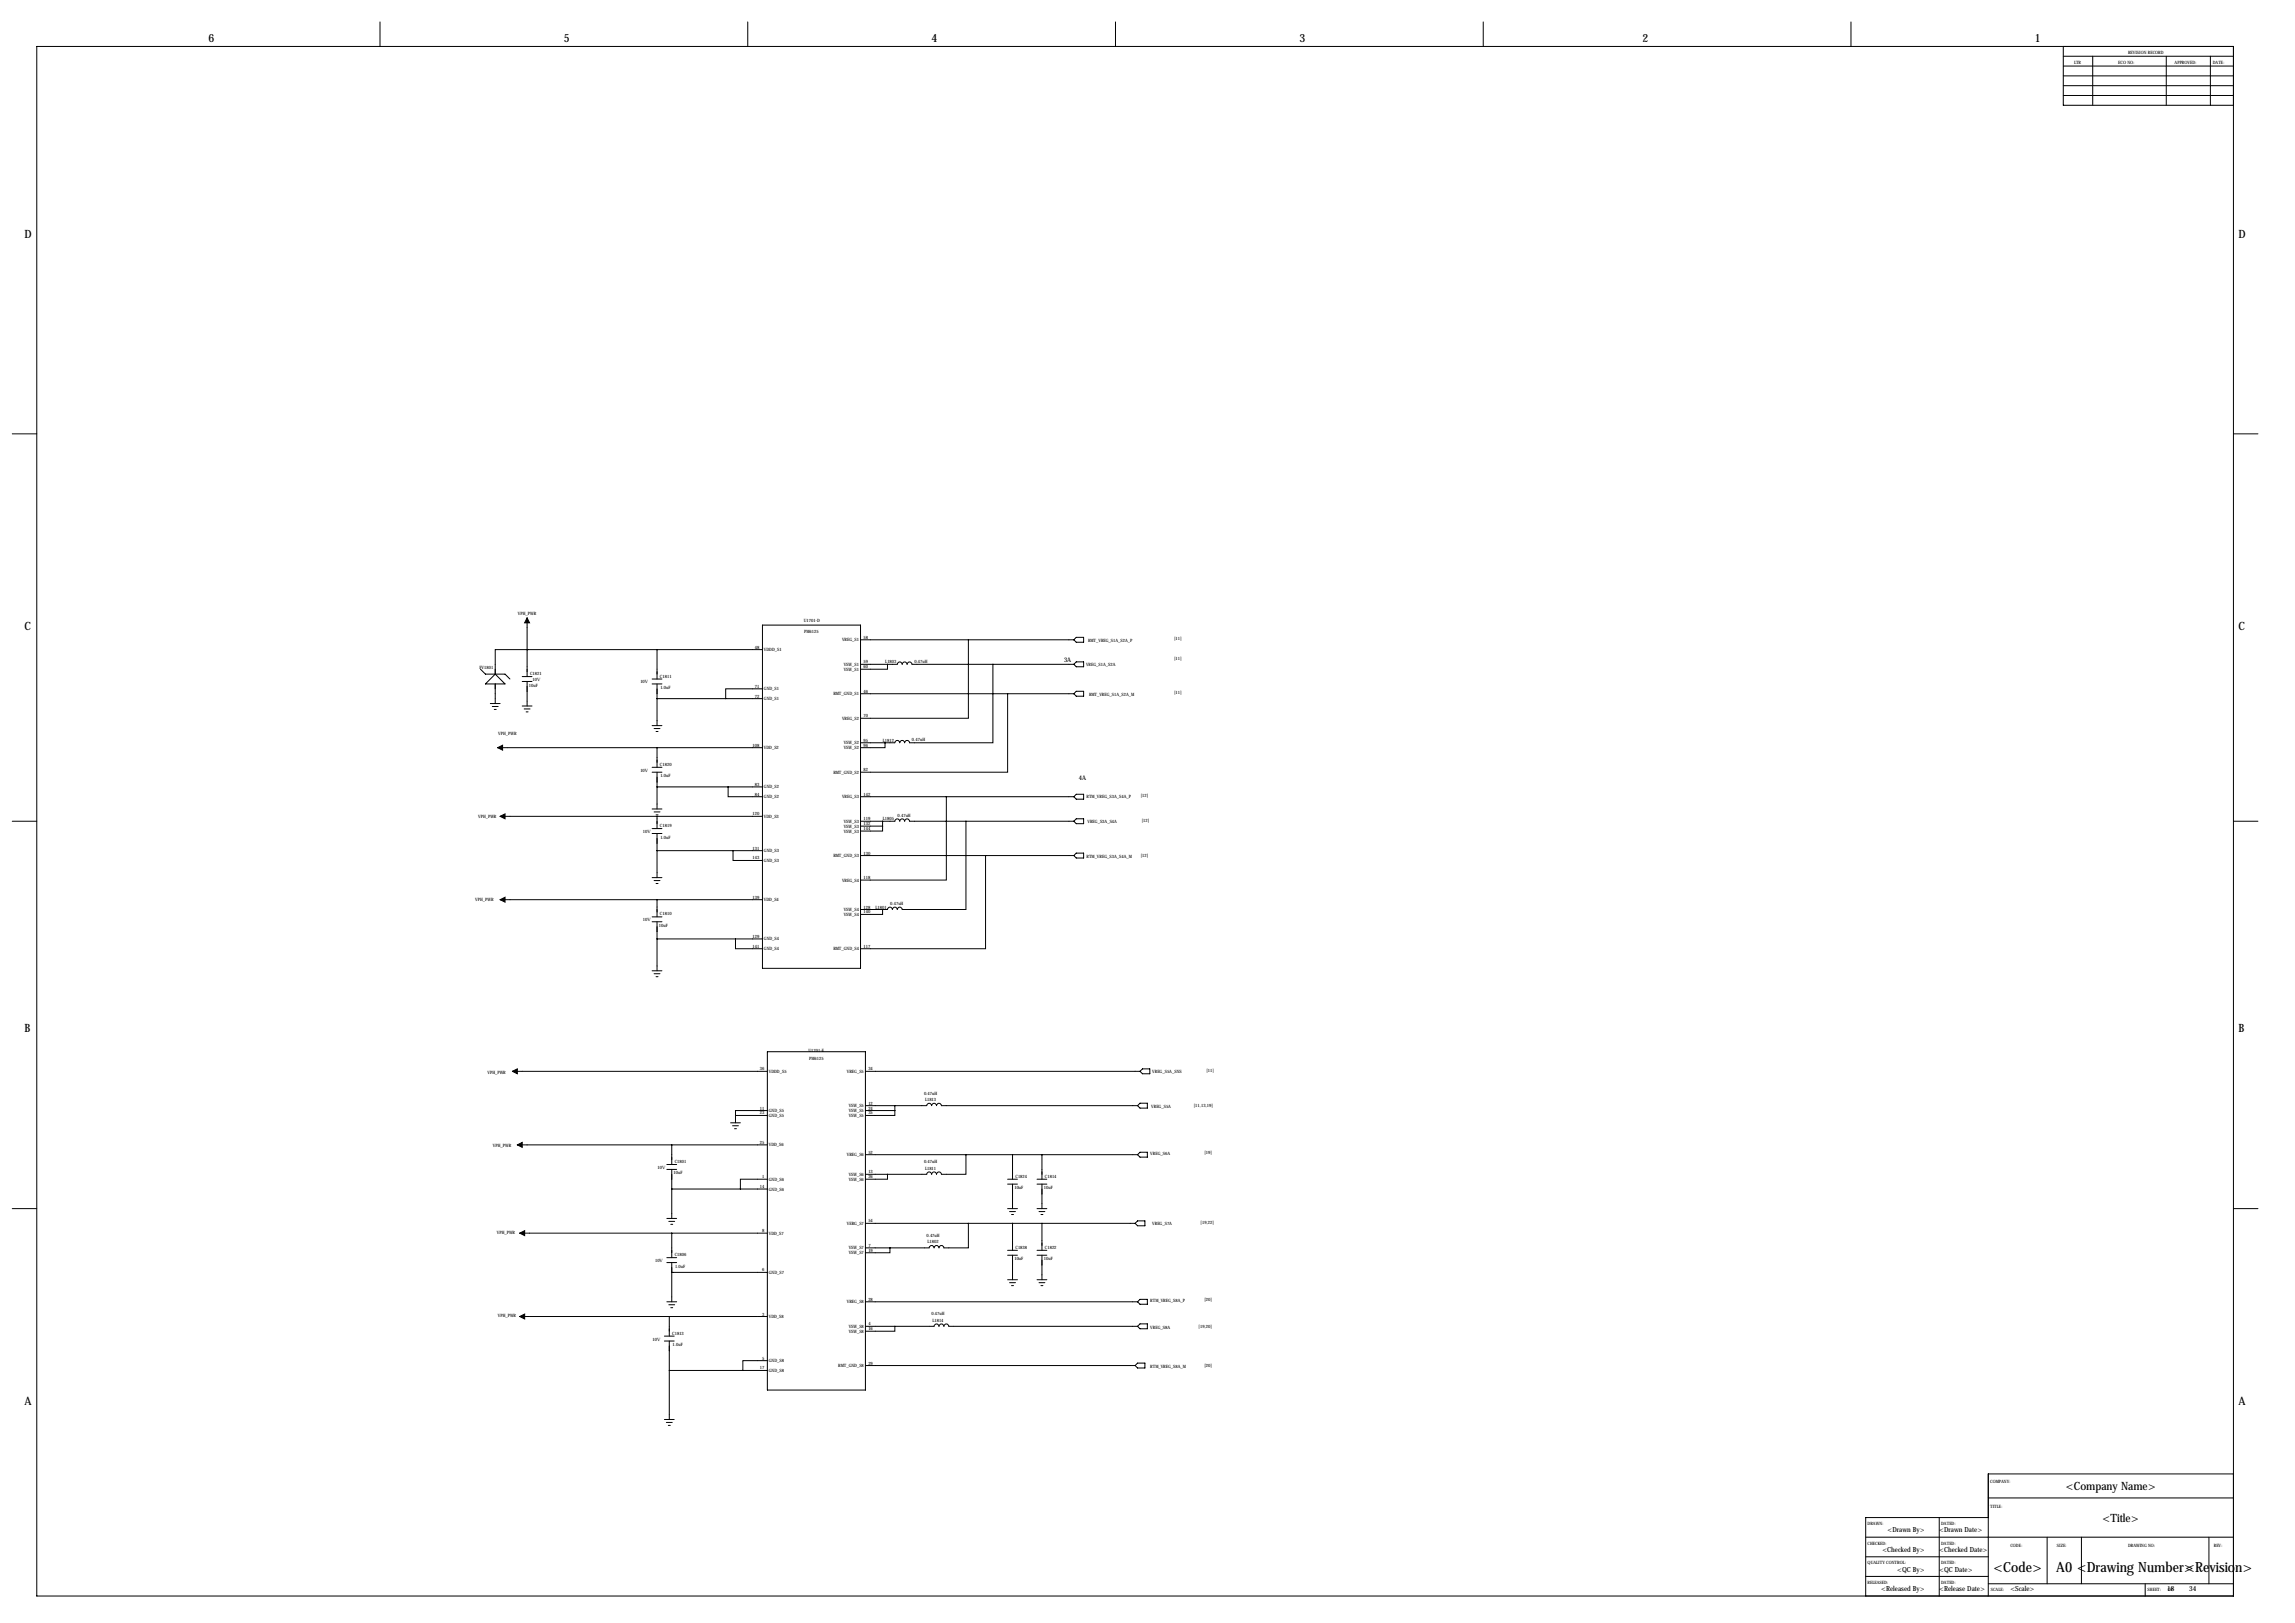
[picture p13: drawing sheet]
<svg xmlns="http://www.w3.org/2000/svg" width="1189mm" height="841mm" viewBox="0 0 1189 841" stroke-linecap="round" stroke-linejoin="round" font-family="sans-serif">
<defs><g id="words">
<g font-size="7.3">
<text x="1033" y="814">&lt;Code&gt;</text>
<text x="1065" y="814">A0 &lt;Drawing Number&gt;</text>
<text x="1132" y="814">&lt;Revision&gt;</text>
</g>
<g font-size="5.9">
<text x="108" y="22">6</text>
<text x="292" y="22">5</text>
<text x="483" y="22">4</text>
<text x="673" y="22">3</text>
<text x="851" y="22">2</text>
<text x="1054" y="22">1</text>
<text x="13" y="123">D</text>
<text x="1160" y="123">D</text>
<text x="13" y="326">C</text>
<text x="1160" y="326">C</text>
<text x="13" y="535">B</text>
<text x="1160" y="535">B</text>
<text x="13" y="728">A</text>
<text x="1160" y="728">A</text>
<text x="1070" y="772">&lt;Company Name&gt;</text>
<text x="1089" y="788">&lt;Title&gt;</text>
</g>
<g font-size="3.6">
<text x="978" y="794">&lt;Drawn By&gt;</text>
<text x="1005" y="794">&lt;Drawn Date&gt;</text>
<text x="975" y="804">&lt;Checked By&gt;</text>
<text x="1005" y="804">&lt;Checked Date&gt;</text>
<text x="983" y="814">&lt;QC By&gt;</text>
<text x="1005" y="814">&lt;QC Date&gt;</text>
<text x="975" y="824">&lt;Released By&gt;</text>
<text x="1005" y="824">&lt;Release Date&gt;</text>
<text x="1041" y="824">&lt;Scale&gt;</text>
<text x="1123" y="824">18</text>
<text x="1134" y="824">34</text>
</g>
<g font-size="3.3">
<text x="551" y="343">3A</text>
<text x="559" y="404">4A</text>
</g>
<g font-size="2.3">
<text x="1102" y="28">REVISION RECORD</text>
<text x="1074" y="33">LTR</text>
<text x="1097" y="33">ECO NO:</text>
<text x="1126" y="33">APPROVED:</text>
<text x="1146" y="33">DATE:</text>
<text x="268" y="319">VPH_PWR</text>
<text x="416" y="322">U1701-D</text>
<text x="417" y="328">PM6125</text>
<text x="391" y="336">48</text>
<text x="436" y="332">VREG_S1</text>
<text x="447" y="331">58</text>
<text x="564" y="333">RMT_VREG_S1A_S2A_P</text>
<text x="608" y="332">[11]</text>
<text x="396" y="337">VDDD_S1</text>
<text x="608" y="342">[11]</text>
<text x="248" y="347">FV1801</text>
<text x="437" y="347">VSW_S1</text>
<text x="437" y="345">VSW_S1</text>
<text x="447" y="346">60</text>
<text x="447" y="344">59</text>
<text x="459" y="344">L1803</text>
<text x="474" y="343">0.47uH</text>
<text x="563" y="345">VREG_S1A_S2A</text>
<text x="275" y="350">C1821</text>
<text x="276" y="353">10V</text>
<text x="342" y="351">C1811</text>
<text x="274" y="356">10uF</text>
<text x="332" y="354">10V</text>
<text x="342" y="357">1.0uF</text>
<text x="391" y="356">71</text>
<text x="396" y="358">GND_S1</text>
<text x="447" y="359">46</text>
<text x="608" y="360">[11]</text>
<text x="391" y="361">72</text>
<text x="396" y="363">GND_S1</text>
<text x="432" y="360">RMT_GND_S1</text>
<text x="564" y="361">RMT_VREG_S1A_S2A_M</text>
<text x="447" y="372">70</text>
<text x="436" y="373">VREG_S2</text>
<text x="258" y="381">VPH_PWR</text>
<text x="390" y="387">108</text>
<text x="396" y="388">VDD_S2</text>
<text x="437" y="388">VSW_S2</text>
<text x="437" y="386">VSW_S2</text>
<text x="447" y="387">96</text>
<text x="447" y="384">95</text>
<text x="457" y="384">L1812</text>
<text x="472" y="384">0.47uH</text>
<text x="332" y="400">10V</text>
<text x="342" y="397">C1820</text>
<text x="432" y="401">RMT_GND_S2</text>
<text x="447" y="399">82</text>
<text x="342" y="403">1.0uF</text>
<text x="391" y="407">83</text>
<text x="391" y="412">84</text>
<text x="396" y="408">GND_S2</text>
<text x="396" y="413">GND_S2</text>
<text x="436" y="413">VREG_S3</text>
<text x="447" y="412">142</text>
<text x="563" y="413">RTM_VREG_S3A_S4A_P</text>
<text x="591" y="413">[12]</text>
<text x="248" y="424">VPH_PWR</text>
<text x="390" y="422">120</text>
<text x="396" y="424">VDD_S3</text>
<text x="447" y="425">119</text>
<text x="457" y="425">L1805</text>
<text x="465" y="423">0.47uH</text>
<text x="591" y="426">[12]</text>
<text x="333" y="431">10V</text>
<text x="342" y="428">C1819</text>
<text x="437" y="431">VSW_S3</text>
<text x="437" y="429">VSW_S3</text>
<text x="437" y="426">VSW_S3</text>
<text x="447" y="430">144</text>
<text x="447" y="427">132</text>
<text x="563" y="426">VREG_S3A_S4A</text>
<text x="342" y="434">1.0uF</text>
<text x="390" y="440">131</text>
<text x="396" y="441">GND_S3</text>
<text x="432" y="444">RMT_GND_S3</text>
<text x="447" y="443">130</text>
<text x="390" y="445">143</text>
<text x="396" y="447">GND_S3</text>
<text x="563" y="444">RTM_VREG_S3A_S4A_M</text>
<text x="591" y="444">[12]</text>
<text x="447" y="455">118</text>
<text x="436" y="457">VREG_S4</text>
<text x="246" y="467">VPH_PWR</text>
<text x="390" y="466">139</text>
<text x="396" y="467">VDD_S4</text>
<text x="437" y="472">VSW_S4</text>
<text x="447" y="473">140</text>
<text x="447" y="471">128</text>
<text x="454" y="471">L1801</text>
<text x="461" y="469">0.47uH</text>
<text x="333" y="477">10V</text>
<text x="342" y="474">C1810</text>
<text x="437" y="474">VSW_S4</text>
<text x="341" y="480">10uF</text>
<text x="390" y="486">129</text>
<text x="390" y="491">141</text>
<text x="396" y="487">GND_S4</text>
<text x="447" y="491">117</text>
<text x="396" y="492">GND_S4</text>
<text x="432" y="492">RMT_GND_S4</text>
<text x="419" y="545">U1701-E</text>
<text x="419" y="549">PM6125</text>
<text x="253" y="556">VPH_PWR</text>
<text x="394" y="554">36</text>
<text x="398" y="556">VDDD_S5</text>
<text x="439" y="556">VREG_S5</text>
<text x="450" y="554">34</text>
<text x="597" y="556">VREG_S5A_SNS</text>
<text x="625" y="555">[11]</text>
<text x="479" y="567">0.47uH</text>
<text x="394" y="575">11</text>
<text x="440" y="574">VSW_S5</text>
<text x="450" y="575">24</text>
<text x="450" y="572">12</text>
<text x="479" y="570">L1813</text>
<text x="596" y="574">VREG_S5A</text>
<text x="618" y="574">[11,13,19]</text>
<text x="394" y="577">23</text>
<text x="398" y="576">GND_S5</text>
<text x="398" y="579">GND_S5</text>
<text x="440" y="579">VSW_S5</text>
<text x="440" y="576">VSW_S5</text>
<text x="450" y="577">35</text>
<text x="394" y="593">25</text>
<text x="398" y="594">VDD_S6</text>
<text x="255" y="594">VPH_PWR</text>
<text x="439" y="599">VREG_S6</text>
<text x="450" y="598">52</text>
<text x="596" y="598">VREG_S6A</text>
<text x="624" y="598">[19]</text>
<text x="341" y="605">10V</text>
<text x="350" y="602">C1801</text>
<text x="479" y="603">0.47uH</text>
<text x="479" y="606">L1811</text>
<text x="349" y="608">10uF</text>
<text x="395" y="610">1</text>
<text x="398" y="612">GND_S6</text>
<text x="440" y="612">VSW_S6</text>
<text x="440" y="609">VSW_S6</text>
<text x="450" y="610">26</text>
<text x="450" y="608">13</text>
<text x="526" y="610">C1824</text>
<text x="541" y="610">C1814</text>
<text x="394" y="615">14</text>
<text x="398" y="617">GND_S6</text>
<text x="525" y="616">10uF</text>
<text x="541" y="616">10uF</text>
<text x="439" y="634">VERG_S7</text>
<text x="450" y="633">54</text>
<text x="597" y="634">VREG_S7A</text>
<text x="622" y="634">[19,22]</text>
<text x="257" y="639">VPH_PWR</text>
<text x="395" y="638">8</text>
<text x="398" y="640">VDD_S7</text>
<text x="480" y="641">0.47uH</text>
<text x="440" y="647">VSW_S7</text>
<text x="450" y="646">7</text>
<text x="480" y="644">L1802</text>
<text x="526" y="647">C1838</text>
<text x="541" y="647">C1822</text>
<text x="339" y="654">10V</text>
<text x="350" y="651">C1806</text>
<text x="440" y="650">VSW_S7</text>
<text x="450" y="648">19</text>
<text x="525" y="653">10uF</text>
<text x="541" y="653">10uF</text>
<text x="350" y="657">1.0uF</text>
<text x="395" y="659">6</text>
<text x="398" y="660">GND_S7</text>
<text x="439" y="675">VREG_S8</text>
<text x="450" y="674">28</text>
<text x="596" y="674">RTM_VREG_S8A_P</text>
<text x="624" y="674">[20]</text>
<text x="258" y="682">VPH_PWR</text>
<text x="395" y="681">3</text>
<text x="398" y="683">VDD_S8</text>
<text x="482" y="681">0.47uH</text>
<text x="440" y="688">VSW_S8</text>
<text x="450" y="689">16</text>
<text x="450" y="686">4</text>
<text x="483" y="685">L1814</text>
<text x="596" y="688">VREG_S8A</text>
<text x="621" y="688">[19,20]</text>
<text x="338" y="694">10V</text>
<text x="348" y="691">C1813</text>
<text x="440" y="690">VSW_S8</text>
<text x="348" y="697">1.0uF</text>
<text x="395" y="704">5</text>
<text x="398" y="706">GND_S8</text>
<text x="450" y="707">29</text>
<text x="394" y="709">17</text>
<text x="398" y="711">GND_S8</text>
<text x="434" y="708">RMT_GND_S8</text>
<text x="596" y="709">RTM_VREG_S8A_M</text>
<text x="624" y="708">[20]</text>
<text x="1031" y="768">COMPANY:</text>
<text x="1031" y="781">TITLE:</text>
<text x="967" y="790">DRAWN:</text>
<text x="1006" y="790">DATED:</text>
<text x="967" y="800">CHECKED:</text>
<text x="1006" y="800">DATED:</text>
<text x="1041" y="801">CODE:</text>
<text x="1066" y="801">SIZE:</text>
<text x="1102" y="801">DRAWING NO:</text>
<text x="1147" y="801">REV:</text>
<text x="967" y="810">QUALITY CONTROL:</text>
<text x="1006" y="810">DATED:</text>
<text x="967" y="820">RELEASED:</text>
<text x="1006" y="820">DATED:</text>
<text x="1031" y="824">SCALE:</text>
<text x="1113" y="824">SHEET:</text>
<text x="1123" y="824">OF</text>
</g>
</g></defs>
<g fill="none" stroke="#000" stroke-width=".52">
<path d="M197 11v13M387 11v13M578 11v13M768 11v13M959 11v13M19 24h1138v803h-1138zM1069 24v31h88M1069 39h88M1069 29h88M1069 34h88M1084 29v26M1122 29v26"/>
<path d="M1145 29v26M1069 44h88M1069 49h88M6 225h13M1157 225h13M273 336h-16v13M273 336h.1M273 336h122M273 320v30M340 336v16M395 324h51v178h-51zM446 331h110"/>
<path d="M502 331v41h-56M556 331l2-1h3v3h-3zM249 347l2 2h11l2 3M251 354l6-5 5 5zM257 354v10M271 350h5M271 353h5M273 353v13M338 354h5M338 352h5M340 354v22M395 357h-19v5"/>
<path d="M446 344h19a1.3 1.3 0 0 1 1-1 1.3 1.3 0 0 1 1 1 1.3 1.3 0 0 1 2-1 1.3 1.3 0 0 1 1 1M446 359h110M460 344v3h-14M470 344a1.3 1.3 0 0 1 1-1 1.3 1.3 0 0 1 1 1h84M514 344v41h-43a1.3 1.3 0 0 0-1-1 1.3 1.3 0 0 0-1 1 1.3 1.3 0 0 0-2-1 1.3 1.3 0 0 0-1 1 1.3 1.3 0 0 0-1-1 1.3 1.3 0 0 0-1 1h-18M522 359v41h-76M556 344l2-1h3v2h-3zM556 359l2-1h3v3h-3zM254 364h5M255 366h3M256 367h1M271 366h5"/>
<path d="M272 367h3M273 369h1M338 376h5M339 377h3M340 379h1M340 362h55M258 387h137M338 400h5M338 397h5M340 387v10M340 400v19M458 385v2h-12"/>
<path d="M338 419h5M340 408h55M377 408v5h18M446 413h110M490 413v43h-44M558 411h3v3h-3l-2-1zM6 425h13M259 423h136M338 429h5M338 432h5M339 421h3M340 422h1"/>
<path d="M340 423v6M340 432v23M446 425h18a1.3 1.3 0 0 1 1-1 1.3 1.3 0 0 1 1 1 1.3 1.3 0 0 1 1-1 1.3 1.3 0 0 1 2 1 1.3 1.3 0 0 1 1-1 1.3 1.3 0 0 1 1 1h85M446 428h11M457 428v2h-11M457 425v3M500 425v46h-33a1.3 1.3 0 0 0-1-1 1.3 1.3 0 0 0-1 1 1.3 1.3 0 0 0-1-1 1.3 1.3 0 0 0-2 1 1.3 1.3 0 0 0-1-1 1.3 1.3 0 0 0-1 1h-14M558 424h3v3h-3l-2-2zM1157 425h13M338 455h5M339 456h3M340 458h1"/>
<path d="M340 441h55M380 441v5h15M446 443h110M511 443v48h-65M556 443l2-1h3v2h-3zM259 466h136M338 475h5M338 477h5M340 466v9M340 477v26M457 471h.1M457 471v3h-11"/>
<path d="M340 486h55M381 486v5h14M338 503h5M339 504h3M340 506h1M265 555h133M398 545h50v175h-50zM448 555h143M592 554h4v2h-4l-1-1zM381 578h17M381 578v4M398 575h-17v3"/>
<path d="M448 573h32a1.3 1.3 0 0 1 1-2 1.4 1.4 0 0 1 2 2 1.3 1.3 0 0 1 1-2 1.3 1.3 0 0 1 1 2 1.3 1.3 0 0 1 1-2 1.4 1.4 0 0 1 2 2h101M448 575h16M464 575v3h-16M464 573v2M591 571h3v3h-3l-2-1zM268 593h130M348 593v10M378 582h6M379 583h4M380 585h2M448 598h141M500 598v10h-12a1.3 1.3 0 0 0-2-1 1.3 1.3 0 0 0-1 1 1.3 1.3 0 0 0-1-1 1.3 1.3 0 0 0-1 1 1.3 1.3 0 0 0-2-1 1.3 1.3 0 0 0-1 1h-32"/>
<path d="M525 598v13M540 598v13M591 597h3v2h-3l-2-1zM345 603h6M345 606h6M348 616h50M348 606v25M398 611h-14v5M460 608v3h-12M522 611h5M522 613h5M525 613v13"/>
<path d="M537 611h5M537 613h5M540 613v13M6 626h13M269 639h129M345 631h6M346 633h4M347 634h1M348 639v12M448 634h140M502 634v12h-13a1.3 1.3 0 0 0-1-1 1.3 1.3 0 0 0-2 1 1.3 1.3 0 0 0-1-1 1.3 1.3 0 0 0-1 1 1.3 1.3 0 0 0-1-1 1.3 1.3 0 0 0-2 1h-33M522 626h5"/>
<path d="M523 628h3M524 629h1M525 634v14M537 626h5M538 628h3M539 629h1M540 634v14M589 632h4v3h-4l-1-1zM1157 626h13M345 651h6M345 654h6M348 659h.1"/>
<path d="M348 659h50M348 654v20M461 646v3h-13M522 648h5M522 650h5M525 650v13M537 648h5M537 650h5M540 650v13M345 674h6M346 676h4M347 677h1"/>
<path d="M448 674h141M522 663h5M523 664h3M524 666h1M537 663h5M538 664h3M539 666h1M591 673h3v3h-3l-2-2zM269 682h129M344 692h5M344 695h5M347 682v10"/>
<path d="M347 695v40M448 687h36a1.3 1.3 0 0 1 1-1 1.3 1.3 0 0 1 1 1 1.3 1.3 0 0 1 2-1 1.3 1.3 0 0 1 1 1 1.3 1.3 0 0 1 1-1 1.3 1.3 0 0 1 1 1h98M464 687v3h-16M591 686h3v2h-3l-2-1zM347 710h51M398 705h-13v5M448 707h140M589 706h4v3h-4l-1-2zM344 735h5M345 737h3M346 738h1M1030 776h127"/>
<path d="M1157 763h-127v64M966 796h191M1005 786v41M1030 786h-64v41M1060 796v24M1078 796v24M1144 796v24M966 806h64M966 817h64M1030 820h127M1111 820v7"/>
</g>
<g fill="#000" stroke="#000" stroke-width=".52">
<path d="M273 320l1 3h-2zM258 387l2-1v3zM259 423l3-1v2zM259 466l3-1v2zM265 555l3-1v2zM268 593l3-1v2zM269 639l3-2v3zM269 682l3-1v2z"/>
<path d="M524 598a.5 .5 0 0 0 1 0 .5 .5 0 0 0-1 0zM524 634a.5 .5 0 0 0 1 0 .5 .5 0 0 0-1 0z"/>
</g>
<use href="#words"/>
</svg>
